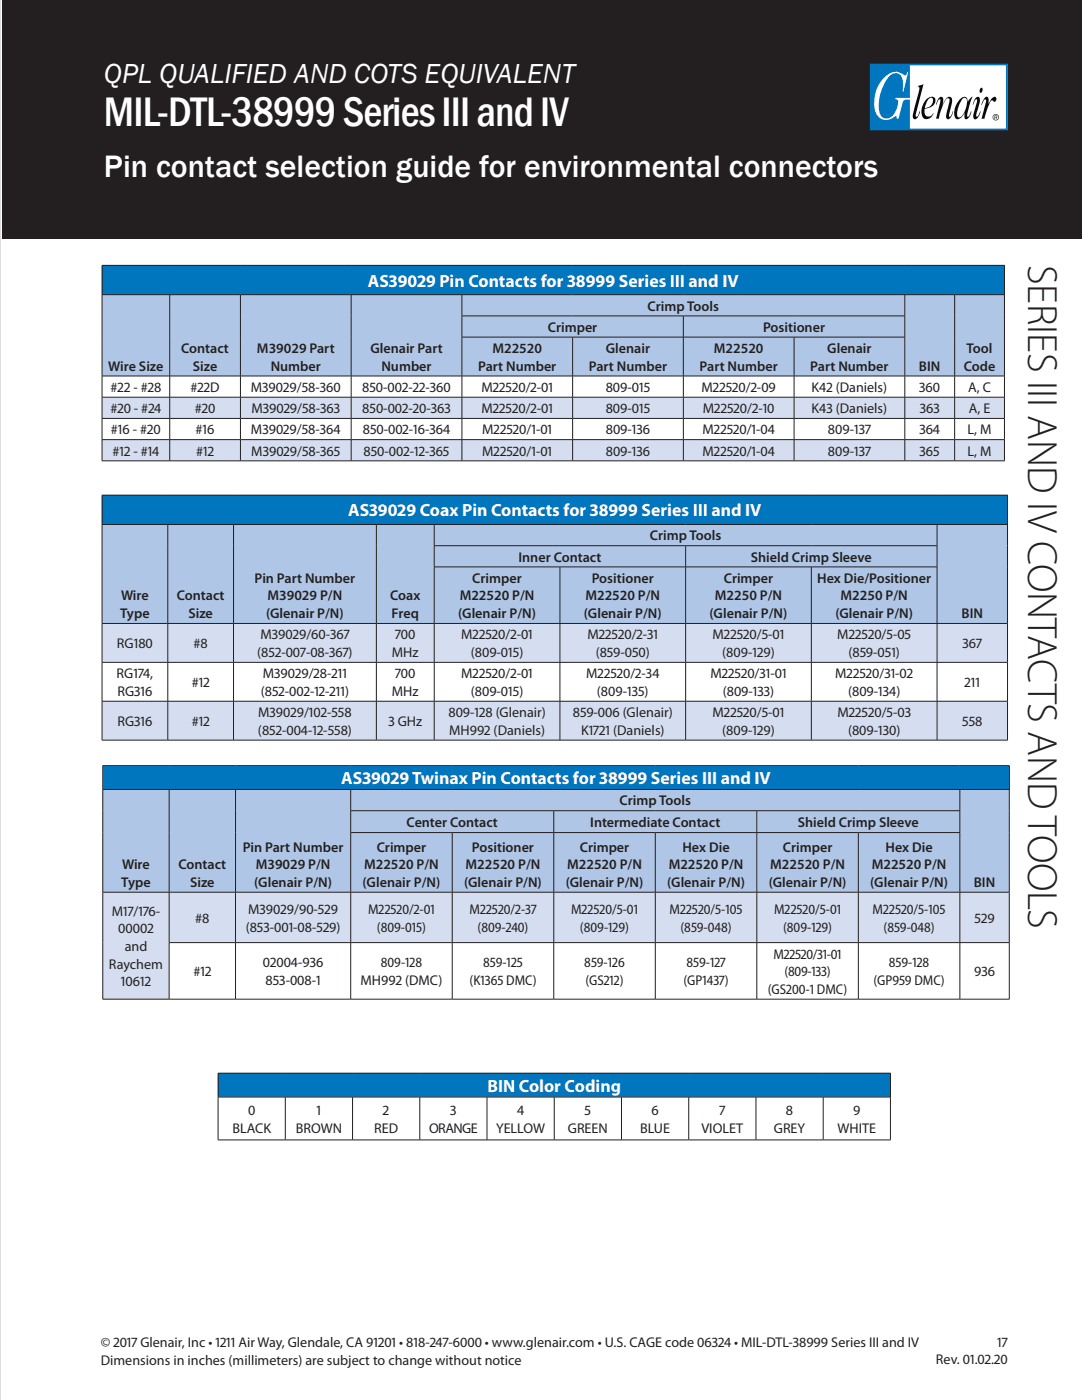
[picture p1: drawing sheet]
<svg xmlns="http://www.w3.org/2000/svg" width="216mm" height="279mm" viewBox="0 0 216 279" stroke-linecap="round" stroke-linejoin="round" font-family="sans-serif">
<defs><g id="words">
<text font-size="8.5" fill="#fff" x="20.7" y="25.1">MIL-DTL-38999 Series III and IV</text>
<text font-size="8.5" fill="#231f20" x="205.1" y="52.9" transform="rotate(90 205.1 52.9)">SERIES III AND IV CONTACTS AND TOOLS</text>
<text font-size="6.3" fill="#fff" x="20.7" y="35.3">Pin contact selection guide for environmental connectors</text>
<text font-size="5.6" fill="#fff" x="20.7" y="16.7">QPL QUALIFIED AND COTS EQUIVALENT</text>
<g font-size="3.5" fill="#fff">
<text x="73.4" y="57.2">AS39029 Pin Contacts for 38999 Series III and IV</text>
<text x="69.5" y="103.1">AS39029 Coax Pin Contacts for 38999 Series III and IV</text>
<text x="68.1" y="156.5">AS39029 Twinax Pin Contacts for 38999 Series III and IV</text>
<text x="97.3" y="217.9">BIN Color Coding</text>
</g>
<g font-size="2.8" fill="#231f20">
<text x="129.2" y="62">Crimp Tools</text>
<text x="36.2" y="70.5">Contact</text>
<text x="51.3" y="70.5">M39029 Part</text>
<text x="73.9" y="70.5">Glenair Part</text>
<text x="98.3" y="70.5">M22520</text>
<text x="109.3" y="66.2">Crimper</text>
<text x="120.9" y="70.5">Glenair</text>
<text x="142.4" y="70.5">M22520</text>
<text x="152.3" y="66.2">Positioner</text>
<text x="165.1" y="70.5">Glenair</text>
<text x="192.9" y="70.5">Tool</text>
<text x="21.6" y="74">Wire Size</text>
<text x="38.5" y="74">Size</text>
<text x="54" y="74">Number</text>
<text x="76.1" y="74">Number</text>
<text x="95.4" y="74">Part Number</text>
<text x="117.5" y="74">Part Number</text>
<text x="139.6" y="74">Part Number</text>
<text x="161.7" y="74">Part Number</text>
<text x="183.4" y="74">BIN</text>
<text x="192.3" y="74">Code</text>
<text x="22" y="82.4">#20 - #24</text>
<text x="22" y="78.2">#22 - #28</text>
<text x="38" y="78.2">#22D</text>
<text x="38.9" y="82.4">#20</text>
<text x="50.1" y="78.2">M39029/58-360</text>
<text x="50.2" y="82.4">M39029/58-363</text>
<text x="72.3" y="78.2">850-002-22-360</text>
<text x="72.3" y="82.4">850-002-20-363</text>
<text x="96.1" y="78.2">M22520/2-01</text>
<text x="96.1" y="82.4">M22520/2-01</text>
<text x="120.9" y="78.2">809-015</text>
<text x="120.9" y="82.4">809-015</text>
<text x="140" y="78.2">M22520/2-09</text>
<text x="140.2" y="82.4">M22520/2-10</text>
<text x="162" y="82.4">K43 (Daniels)</text>
<text x="162" y="78.2">K42 (Daniels)</text>
<text x="183.4" y="78.2">360</text>
<text x="183.5" y="82.4">363</text>
<text x="193.2" y="78.2">A, C</text>
<text x="193.3" y="82.4">A, E</text>
<text x="22.1" y="86.7">#16 - #20</text>
<text x="39" y="86.7">#16</text>
<text x="50.1" y="86.7">M39029/58-364</text>
<text x="72.4" y="86.7">850-002-16-364</text>
<text x="96.2" y="86.7">M22520/1-01</text>
<text x="120.9" y="86.7">809-136</text>
<text x="140.2" y="86.7">M22520/1-04</text>
<text x="165.2" y="86.7">809-137</text>
<text x="183.4" y="86.7">364</text>
<text x="193.1" y="86.7">L, M</text>
<text x="22.4" y="90.9">#12 - #14</text>
<text x="39.1" y="90.9">#12</text>
<text x="50.1" y="90.9">M39029/58-365</text>
<text x="72.5" y="90.9">850-002-12-365</text>
<text x="96.2" y="90.9">M22520/1-01</text>
<text x="120.9" y="90.9">809-136</text>
<text x="140.2" y="90.9">M22520/1-04</text>
<text x="165.2" y="90.9">809-137</text>
<text x="183.5" y="90.9">365</text>
<text x="193.1" y="90.9">L, M</text>
<text x="129.7" y="107.8">Crimp Tools</text>
<text x="103.4" y="112.1">Inner Contact</text>
<text x="149.8" y="112.1">Shield Crimp Sleeve</text>
<text x="24.1" y="119.8">Wire</text>
<text x="35.3" y="119.8">Contact</text>
<text x="50.8" y="116.3">Pin Part Number</text>
<text x="53.4" y="119.8">M39029 P/N</text>
<text x="77.9" y="119.8">Coax</text>
<text x="91.7" y="119.8">M22520 P/N</text>
<text x="94.2" y="116.3">Crimper</text>
<text x="116.8" y="119.8">M22520 P/N</text>
<text x="118.1" y="116.3">Positioner</text>
<text x="142.7" y="119.8">M2250 P/N</text>
<text x="144.4" y="116.3">Crimper</text>
<text x="163.1" y="116.3">Hex Die/Positioner</text>
<text x="167.7" y="119.8">M2250 P/N</text>
<text x="24" y="123.4">Type</text>
<text x="37.6" y="123.4">Size</text>
<text x="53.1" y="123.4">(Glenair P/N)</text>
<text x="78.1" y="123.4">Freq</text>
<text x="91.4" y="123.4">(Glenair P/N)</text>
<text x="116.5" y="123.4">(Glenair P/N)</text>
<text x="141.6" y="123.4">(Glenair P/N)</text>
<text x="166.7" y="123.4">(Glenair P/N)</text>
<text x="191.9" y="123.4">BIN</text>
<text x="23.3" y="129.4">RG180</text>
<text x="38.6" y="129.4">#8</text>
<text x="51.3" y="131.1">(852-007-08-367)</text>
<text x="52" y="127.6">M39029/60-367</text>
<text x="78.2" y="131.1">MHz</text>
<text x="78.8" y="127.6">700</text>
<text x="92" y="127.6">M22520/2-01</text>
<text x="93.9" y="131.1">(809-015)</text>
<text x="117.2" y="127.6">M22520/2-31</text>
<text x="118.9" y="131.1">(859-050)</text>
<text x="142.2" y="127.6">M22520/5-01</text>
<text x="144.1" y="131.1">(809-129)</text>
<text x="167.1" y="127.6">M22520/5-05</text>
<text x="169.3" y="131.1">(859-051)</text>
<text x="192.1" y="129.4">367</text>
<text x="23.3" y="135.4">RG174,</text>
<text x="38.3" y="137.1">#12</text>
<text x="52.4" y="135.4">M39029/28-211</text>
<text x="78.8" y="135.4">700</text>
<text x="92" y="135.4">M22520/2-01</text>
<text x="117" y="135.4">M22520/2-34</text>
<text x="141.7" y="135.4">M22520/31-01</text>
<text x="166.7" y="135.4">M22520/31-02</text>
<text x="192.5" y="137.1">211</text>
<text x="23.4" y="138.9">RG316</text>
<text x="51.5" y="143.1">M39029/102-558</text>
<text x="52" y="138.9">(852-002-12-211)</text>
<text x="78.2" y="138.9">MHz</text>
<text x="89.5" y="143.1">809-128 (Glenair)</text>
<text x="93.9" y="138.9">(809-015)</text>
<text x="114.3" y="143.1">859-006 (Glenair)</text>
<text x="119.1" y="138.9">(809-135)</text>
<text x="142.2" y="143.1">M22520/5-01</text>
<text x="144.2" y="138.9">(809-133)</text>
<text x="167.1" y="143.1">M22520/5-03</text>
<text x="169.2" y="138.9">(809-134)</text>
<text x="23.4" y="144.9">RG316</text>
<text x="38.3" y="144.9">#12</text>
<text x="51.5" y="146.7">(852-004-12-558)</text>
<text x="77.5" y="144.9">3 GHz</text>
<text x="89.6" y="146.7">MH992 (Daniels)</text>
<text x="115.9" y="146.7">K1721 (Daniels)</text>
<text x="144.1" y="146.7">(809-129)</text>
<text x="169.2" y="146.7">(809-130)</text>
<text x="192" y="144.9">558</text>
<text x="123.6" y="160.7">Crimp Tools</text>
<text x="81.1" y="165.1">Center Contact</text>
<text x="117.8" y="165.1">Intermediate Contact</text>
<text x="159.2" y="165.1">Shield Crimp Sleeve</text>
<text x="24.4" y="173.5">Wire</text>
<text x="35.6" y="173.5">Contact</text>
<text x="48.4" y="170">Pin Part Number</text>
<text x="51" y="173.5">M39029 P/N</text>
<text x="72.7" y="173.5">M22520 P/N</text>
<text x="75.2" y="170">Crimper</text>
<text x="92.9" y="173.5">M22520 P/N</text>
<text x="94.2" y="170">Positioner</text>
<text x="113.2" y="173.5">M22520 P/N</text>
<text x="115.7" y="170">Crimper</text>
<text x="133.4" y="173.5">M22520 P/N</text>
<text x="136.2" y="170">Hex Die</text>
<text x="153.7" y="173.5">M22520 P/N</text>
<text x="156.2" y="170">Crimper</text>
<text x="174" y="173.5">M22520 P/N</text>
<text x="176.7" y="170">Hex Die</text>
<text x="24.2" y="177">Type</text>
<text x="37.9" y="177">Size</text>
<text x="50.7" y="177">(Glenair P/N)</text>
<text x="72.4" y="177">(Glenair P/N)</text>
<text x="92.6" y="177">(Glenair P/N)</text>
<text x="112.9" y="177">(Glenair P/N)</text>
<text x="133.1" y="177">(Glenair P/N)</text>
<text x="153.4" y="177">(Glenair P/N)</text>
<text x="173.7" y="177">(Glenair P/N)</text>
<text x="194.3" y="177">BIN</text>
<text x="22.3" y="182.7">M17/176-</text>
<text x="39" y="184.1">#8</text>
<text x="49" y="185.9">(853-001-08-529)</text>
<text x="49.5" y="182.4">M39029/90-529</text>
<text x="73.5" y="182.4">M22520/2-01</text>
<text x="75.2" y="185.9">(809-015)</text>
<text x="93.7" y="182.4">M22520/2-37</text>
<text x="95.3" y="185.9">(809-240)</text>
<text x="114" y="182.4">M22520/5-01</text>
<text x="115.7" y="185.9">(809-129)</text>
<text x="133.6" y="182.4">M22520/5-105</text>
<text x="135.8" y="185.9">(859-048)</text>
<text x="154.5" y="182.4">M22520/5-01</text>
<text x="156.2" y="185.9">(809-129)</text>
<text x="174.1" y="182.4">M22520/5-105</text>
<text x="176.3" y="185.9">(859-048)</text>
<text x="194.5" y="184.1">529</text>
<text x="23.6" y="186.3">00002</text>
<text x="24.9" y="189.8">and</text>
<text x="154.4" y="191.3">M22520/31-01</text>
<text x="21.7" y="193.3">Raychem</text>
<text x="24.1" y="196.8">10612</text>
<text x="38.6" y="194.8">#12</text>
<text x="52.5" y="193.1">02004-936</text>
<text x="53" y="196.6">853-008-1</text>
<text x="72" y="196.6">MH992 (DMC)</text>
<text x="76" y="193.1">809-128</text>
<text x="93.7" y="196.6">(K1365 DMC)</text>
<text x="96.4" y="193.1">859-125</text>
<text x="116.6" y="193.1">859-126</text>
<text x="116.8" y="196.6">(GS212)</text>
<text x="136.4" y="196.6">(GP1437)</text>
<text x="137" y="193.1">859-127</text>
<text x="156.6" y="194.8">(809-133)</text>
<text x="174.3" y="196.6">(GP959 DMC)</text>
<text x="177.4" y="193.1">859-128</text>
<text x="194.4" y="194.8">936</text>
<text x="153.2" y="198.3">(GS200-1 DMC)</text>
<text x="46.4" y="226">BLACK</text>
<text x="49.5" y="222.5">0</text>
<text x="59" y="226">BROWN</text>
<text x="63.2" y="222.5">1</text>
<text x="74.7" y="226">RED</text>
<text x="76.4" y="222.5">2</text>
<text x="85.6" y="226">ORANGE</text>
<text x="89.8" y="222.5">3</text>
<text x="99" y="226">YELLOW</text>
<text x="103.2" y="222.5">4</text>
<text x="113.3" y="226">GREEN</text>
<text x="116.7" y="222.5">5</text>
<text x="127.7" y="226">BLUE</text>
<text x="130" y="222.5">6</text>
<text x="140" y="226">VIOLET</text>
<text x="143.6" y="222.5">7</text>
<text x="154.4" y="226">GREY</text>
<text x="156.8" y="222.5">8</text>
<text x="167.1" y="226">WHITE</text>
<text x="170.2" y="222.5">9</text>
<text x="20.1" y="268.8">© 2017 Glenair, Inc • 1211 Air Way, Glendale, CA 91201 • 818-247-6000 • www.glenair.com • U.S. CAGE code 06324 • MIL-DTL-38999 Series III and IV</text>
<text x="199" y="268.8">17</text>
<text x="20.1" y="272.3">Dimensions in inches (millimeters) are subject to change without notice</text>
<text x="186.8" y="272.2">Rev. 01.02.20</text>
</g>
</g></defs>
<path d="M.1 -.1v279.5" fill="none" stroke="#dcdddf" stroke-width=".23"/>
<path d="M.4 -.1h215.5v47.7h-215.5z" fill="#231f20"/>
<path d="M173.6 12.8h27.5v13.1h-27.5z" fill="#fff"/>
<g fill="#070909">
<path d="M187.5 19.4a.42 .42 0 0 1 .6 .1v1.4a2.02 2.02 0 0 1 1.4-1.6 1.07 1.07 0 0 1 .4 1.6l-.5 1.8v.6l.3-.2 .5-.9a1.84 1.84 0 0 1-1 1.6 .72 .72 0 0 1-.4-1.1l.6-2.1a.67 .67 0 0 0-.2-1 3.3 3.3 0 0 0-1.4 2.4l-.5 1.8-.3-.1-.3 .1 .9-3.5v-.5a1.13 1.13 0 0 0-.8 1.1l.3-1z"/>
<path d="M195.7 17.6h.3a.6 .6 0 0 1-.4 .9l-.1-.4z"/>
<path d="M194.8 19.4l.4-.1 .3 .3v.6l-.7 2.9 .1 .2 .2-.1 .5-1v.5a1.54 1.54 0 0 1-1 1.1 .92 .92 0 0 1-.3-1.3l.7-2.3-.2-.4-.2 .1-.5 1v-.1l.4-1z"/>
<path d="M183.1 17.2l1.2-.4-1.3 5a1.51 1.51 0 0 0-.2 1.5l.3-.2 .5-.9-.1 .5a1.13 1.13 0 0 1-1.2 1 1.4 1.4 0 0 1 0-1.6l1.2-4.4-.1-.3z"/>
<path d="M184.9 19.7a3.3 3.3 0 0 0-.7 3.8 1.33 1.33 0 0 0 2.1-.9 .95 .95 0 0 1-1.3 .6 .95 .95 0 0 1-.5-1.3v-.2a1.93 1.93 0 0 0 2.1-1.9 .99 .99 0 0 0-1.7-.1zM185.3 19.8l.2-.2h.5a1.47 1.47 0 0 1-1.5 2z"/>
<path d="M192.2 19.6l.3-.1a1.12 1.12 0 0 1 .4 1.5l-.2 .6a2.5 2.5 0 0 1-1.4 1.8 1.17 1.17 0 0 1-.2-1.5l.6-1.5zM191.7 19.7a3.4 3.4 0 0 0-1 4 1.07 1.07 0 0 0 1.4-.6l.4-.7v.3a.75 .75 0 0 0 .3 1.1 1.68 1.68 0 0 0 1-1.6l-.5 1-.2 .1-.1-.5 1-3.5-.4 .4-.5 .7a.78 .78 0 0 0-.4-1 .78 .78 0 0 0-1 .3z"/>
</g>
<path d="M176.2 15.7a2.84 2.84 0 0 1 3.7-1l.8 .3 .5-.6-1 3.9a.88 .88 0 0 1 0-1 3.1 3.1 0 0 0-.6-2.4 1.52 1.52 0 0 0-2.2 .3 8.7 8.7 0 0 0-1.7 7.7 1.63 1.63 0 0 0 1.6 .7 1.63 1.63 0 0 0 1.3-1.1l.5-1.3a.91 .91 0 0 0-.4-1.4v-.2l.2-.1h2.7v-6.5h19.1v12.7h-19.1v-5.8h-.9a.76 .76 0 0 0-.6 .8l-.8 3h-.4l-.1-.6a2.48 2.48 0 0 1-2.8 .7 2.48 2.48 0 0 1-1.6-2.5 7.1 7.1 0 0 1 1.8-5.6zM173.6 12.7v13.3h27.5v-13.3z" fill="#0076bf"/>
<g fill="#070909">
<path d="M196.6 19.4l.3-.1a1.26 1.26 0 0 1 .3 1.5 2.47 2.47 0 0 1 1.3-1.5l.2 .1a.54 .54 0 0 1 .1 .5 .54 .54 0 0 1-.5 .4 .39 .39 0 0 0-.6-.2l-.7 1.6-.6 2.1-.2-.1-.4 .1 .8-3.1a.69 .69 0 0 0 0-.9l-.2 .2-.6 1 .3-.9z"/>
<path d="M198.6 23.1l.3 .1-.3 .1zM198.4 23v.8h.2v-.4l.4 .4-.2-.4 .2-.2-.1-.1zM198.1 23.4a.63 .63 0 0 0 1.2 0 .63 .63 0 0 0-1.2 0zM198.2 23.4a.53 .53 0 0 1 1 0 .53 .53 0 0 1-1 0z"/>
</g>
<path d="M43.5 214.2h134.2v4.7h-134.2z" fill="#0076bf"/>
<g fill="none" stroke="#231f20" stroke-width=".2">
<path d="M43.5 214.2h134.2M43.5 218.9h134.2M43.5 214.2v4.7M43.5 219v8.5M56.9 219v8.5M70.3 219v8.5M83.8 219v8.5M97.2 219v8.5M110.6 219v8.5M124 219v8.5M137.4 219v8.5M150.8 219v8.5"/>
<path d="M164.3 219v8.5M177.7 214.2v4.7M177.7 219v8.5M43.5 227.5h134.2"/>
</g>
<path d="M20.4 98.8h180.6v5.9h-180.6z" fill="#0076bf"/>
<path d="M20.4 104.7h13.1v19.7h-13.1zM33.5 104.7h13.1v19.7h-13.1zM46.6 104.7h28.5v19.7h-28.5zM75.1 104.7h11.5v19.7h-11.5zM86.6 104.7h100.4v4.2h-100.4zM187 104.7h14v19.7h-14zM86.6 108.9h50.2v4.2h-50.2zM136.8 108.9h50.2v4.2h-50.2zM86.6 113.1h25.1v11.3h-25.1zM111.7 113.1h25.1v11.3h-25.1zM136.8 113.1h25.1v11.3h-25.1zM161.9 113.1h25.1v11.3h-25.1z" fill="#afc6e6"/>
<path d="M20.4 124.4h13.1v7.8h-13.1zM33.5 124.4h13.1v7.8h-13.1zM46.6 124.4h28.5v7.8h-28.5zM75.1 124.4h11.5v7.8h-11.5zM86.6 124.4h25.1v7.8h-25.1zM111.7 124.4h25.1v7.8h-25.1zM136.8 124.4h25.1v7.8h-25.1zM161.9 124.4h25.1v7.8h-25.1zM187 124.4h14v7.8h-14z" fill="#d4def0"/>
<path d="M20.4 132.2h13.1v7.7h-13.1zM33.5 132.2h13.1v7.7h-13.1zM46.6 132.2h28.5v7.7h-28.5zM75.1 132.2h11.5v7.7h-11.5zM86.6 132.2h25.1v7.7h-25.1zM111.7 132.2h25.1v7.7h-25.1zM136.8 132.2h25.1v7.7h-25.1zM161.9 132.2h25.1v7.7h-25.1zM187 132.2h14v7.7h-14z" fill="#fff"/>
<path d="M20.4 139.9h13.1v7.8h-13.1zM33.5 139.9h13.1v7.8h-13.1zM46.6 139.9h28.5v7.8h-28.5zM75.1 139.9h11.5v7.8h-11.5zM86.6 139.9h25.1v7.8h-25.1zM111.7 139.9h25.1v7.8h-25.1zM136.8 139.9h25.1v7.8h-25.1zM161.9 139.9h25.1v7.8h-25.1zM187 139.9h14v7.8h-14z" fill="#d4def0"/>
<g fill="none" stroke="#231f20" stroke-width=".2">
<path d="M20.3 98.8h180.8M20.4 98.9v5.7M201 98.9v5.7M20.3 104.7h180.8M20.4 104.7v19.7M33.5 104.7v19.7M46.6 104.7v19.7M75.1 104.7v19.7M86.6 108.9h100.4M86.6 113.1h100.4M86.6 104.7v4.2M86.6 108.9v4.2"/>
<path d="M86.6 113.2v11.2M111.7 113.2v11.2M136.8 108.9v4.2M136.8 113.2v11.2M161.9 113.2v11.2M187 104.7v4.2M187 108.9v4.2M187 113.2v11.2M201 104.7v19.7M20.3 124.4h180.8M20.3 139.9h180.8M20.3 132.2h180.8"/>
<path d="M20.4 124.5v7.6M20.4 132.2v7.7M20.4 140v7.7M33.5 124.5v7.6M33.5 132.2v7.7M33.5 140v7.7M46.6 124.5v7.6M46.6 132.2v7.7M46.6 140v7.7M75.1 124.5v7.6M75.1 132.2v7.7M75.1 140v7.7"/>
<path d="M86.6 124.5v7.6M86.6 132.2v7.7M86.6 140v7.7M111.7 124.5v7.6M111.7 132.2v7.7M111.7 140v7.7M136.8 124.5v7.6M136.8 132.2v7.7M136.8 140v7.7M161.9 124.5v7.6M161.9 132.2v7.7M161.9 140v7.7"/>
<path d="M187 124.5v7.6M187 132.2v7.7M187 140v7.7M201 124.5v7.6M201 132.2v7.7M201 140v7.7M20.3 147.7h180.8"/>
</g>
<path d="M20.4 53h180v5.8h-180z" fill="#0076bf"/>
<path d="M20.4 58.8h13.5v16.2h-13.5zM33.9 58.8h14.1v16.2h-14.1zM48 58.8h22.1v16.2h-22.1zM70.1 58.8h22.1v16.2h-22.1zM92.2 58.8h88.3v4.2h-88.3zM180.5 58.8h10v16.2h-10zM190.5 58.8h9.9v16.2h-9.9zM92.2 63h44.2v4.3h-44.2zM136.4 63h44.1v4.3h-44.1zM92.2 67.3h22.1v7.7h-22.1zM114.3 67.3h22.1v7.7h-22.1zM136.4 67.3h22.1v7.7h-22.1zM158.5 67.3h22v7.7h-22z" fill="#afc6e6"/>
<path d="M20.4 75h13.5v4.3h-13.5zM33.9 75h14.1v4.3h-14.1zM48 75h22.1v4.3h-22.1zM70.1 75h22.1v4.3h-22.1zM92.2 75h22.1v4.3h-22.1zM114.3 75h22.1v4.3h-22.1zM136.4 75h22.1v4.3h-22.1zM158.5 75h22v4.3h-22zM180.5 75h10v4.3h-10zM190.5 75h9.9v4.3h-9.9zM20.4 83.5h13.5v4.2h-13.5zM33.9 83.5h14.1v4.2h-14.1zM48 83.5h22.1v4.2h-22.1zM70.1 83.5h22.1v4.2h-22.1zM92.2 83.5h22.1v4.2h-22.1zM114.3 83.5h22.1v4.2h-22.1zM136.4 83.5h22.1v4.2h-22.1zM158.5 83.5h22v4.2h-22zM180.5 83.5h10v4.2h-10zM190.5 83.5h9.9v4.2h-9.9z" fill="#fff"/>
<path d="M20.4 79.3h13.5v4.2h-13.5zM33.9 79.3h14.1v4.2h-14.1zM48 79.3h22.1v4.2h-22.1zM70.1 79.3h22.1v4.2h-22.1zM92.2 79.3h22.1v4.2h-22.1zM114.3 79.3h22.1v4.2h-22.1zM136.4 79.3h22.1v4.2h-22.1zM158.5 79.3h22v4.2h-22zM180.5 79.3h10v4.2h-10zM190.5 79.3h9.9v4.2h-9.9zM20.4 87.7h13.5v4.3h-13.5zM33.9 87.7h14.1v4.3h-14.1zM48 87.7h22.1v4.3h-22.1zM70.1 87.7h22.1v4.3h-22.1zM92.2 87.7h22.1v4.3h-22.1zM114.3 87.7h22.1v4.3h-22.1zM136.4 87.7h22.1v4.3h-22.1zM158.5 87.7h22v4.3h-22zM180.5 87.7h10v4.3h-10zM190.5 87.7h9.9v4.3h-9.9z" fill="#d4def0"/>
<g fill="none" stroke="#231f20" stroke-width=".2">
<path d="M20.3 58.8h180.2M20.3 53h180.2M20.4 53v5.8M20.4 58.9v16.1M33.9 58.9v16.1M48 58.9v16.1M70.1 58.9v16.1M92.2 58.9v4.1M180.5 58.9v4.1M190.5 58.9v16.1M200.4 53v5.8M200.4 58.9v16.1"/>
<path d="M20.3 75h180.2M20.3 79.3h180.2M20.4 75.1v4.1M20.4 79.3v4.2M33.9 75.1v4.1M33.9 79.3v4.2M48 75.1v4.1M48 79.3v4.2M70.1 75.1v4.1M70.1 79.3v4.2M92.1 63h88.5M92.1 67.3h88.5"/>
<path d="M92.2 63.1v4.1M92.2 67.3v7.7M92.2 75.1v4.1M92.2 79.3v4.2M114.3 67.3v7.7M114.3 75.1v4.1M114.3 79.3v4.2M136.4 63.1v4.1M136.4 67.3v7.7M136.4 75.1v4.1M136.4 79.3v4.2M158.5 67.3v7.7"/>
<path d="M158.5 75.1v4.1M158.5 79.3v4.2M180.5 63.1v4.1M180.5 67.3v7.7M180.5 75.1v4.1M180.5 79.3v4.2M190.5 75.1v4.1M190.5 79.3v4.2M200.4 75.1v4.1M200.4 79.3v4.2M20.3 83.5h180.2M20.3 92h180.2"/>
<path d="M20.3 87.7h180.2M20.4 83.5v4.2M20.4 87.8v4.1M33.9 83.5v4.2M33.9 87.8v4.1M48 83.5v4.2M48 87.8v4.1M70.1 83.5v4.2M70.1 87.8v4.1M92.2 83.5v4.2M92.2 87.8v4.1M114.3 83.5v4.2"/>
<path d="M114.3 87.8v4.1M136.4 83.5v4.2M136.4 87.8v4.1M158.5 83.5v4.2M158.5 87.8v4.1M180.5 83.5v4.2M180.5 87.8v4.1M190.5 83.5v4.2M190.5 87.8v4.1M200.4 83.5v4.2M200.4 87.8v4.1"/>
</g>
<path d="M20.5 152.8h180.9v4.8h-180.9z" fill="#0076bf"/>
<path d="M20.5 157.6h13.3v20.5h-13.3zM33.8 157.6h13.2v20.5h-13.2zM47 157.6h23v20.5h-23zM70 157.6h121.5v4.2h-121.5zM191.5 157.6h9.9v20.5h-9.9zM70 161.8h40.5v4.4h-40.5zM110.5 161.8h40.5v4.4h-40.5zM151 161.8h40.5v4.4h-40.5zM70 166.2h20.2v11.9h-20.2zM90.2 166.2h20.3v11.9h-20.3zM110.5 166.2h20.3v11.9h-20.3zM130.8 166.2h20.2v11.9h-20.2zM151 166.2h20.3v11.9h-20.3zM171.3 166.2h20.2v11.9h-20.2z" fill="#afc6e6"/>
<path d="M20.5 178.1h13.3v21.3h-13.3zM33.8 178.1h13.2v10h-13.2zM47 178.1h23v10h-23zM70 178.1h20.2v10h-20.2zM90.2 178.1h20.3v10h-20.3zM110.5 178.1h20.3v10h-20.3zM130.8 178.1h20.2v10h-20.2zM151 178.1h20.3v10h-20.3zM171.3 178.1h20.2v10h-20.2zM191.5 178.1h9.9v10h-9.9z" fill="#d4def0"/>
<path d="M33.8 188.1h13.2v11.3h-13.2zM47 188.1h23v11.3h-23zM70 188.1h20.2v11.3h-20.2zM90.2 188.1h20.3v11.3h-20.3zM110.5 188.1h20.3v11.3h-20.3zM130.8 188.1h20.2v11.3h-20.2zM151 188.1h20.3v11.3h-20.3zM171.3 188.1h20.2v11.3h-20.2zM191.5 188.1h9.9v11.3h-9.9z" fill="#fff"/>
<g fill="none" stroke="#231f20" stroke-width=".2">
<path d="M20.5 157.6h180.9M20.5 152.8h180.9M20.5 152.8v4.7M20.5 157.6v20.4M33.8 157.6v20.4M47 157.6v20.4M70 157.6v4.1M191.5 157.6v4.1M201.4 152.8v4.7M201.4 157.6v20.4M20.5 178.1h180.9M20.5 178.1v21.3"/>
<path d="M33.8 178.1v10M47 178.1v10M69.9 161.8h121.7M69.9 166.2h121.7M70 161.8v4.3M70 166.2v11.8M70 178.1v10M90.2 166.2v11.8M90.2 178.1v10M110.5 161.8v4.3M110.5 166.2v11.8M110.5 178.1v10"/>
<path d="M130.8 166.2v11.8M130.8 178.1v10M151 161.8v4.3M151 166.2v11.8M151 178.1v10M171.3 166.2v11.8M171.3 178.1v10M191.5 161.8v4.3M191.5 166.2v11.8M191.5 178.1v10M201.4 178.1v10M20.5 199.4h180.9"/>
<path d="M33.7 188.1h167.7M33.8 188.2v11.2M47 188.2v11.2M70 188.2v11.2M90.2 188.2v11.2M110.5 188.2v11.2M130.8 188.2v11.2M151 188.2v11.2M171.3 188.2v11.2M191.5 188.2v11.2M201.4 188.2v11.2"/>
</g>
<use href="#words"/>
</svg>
